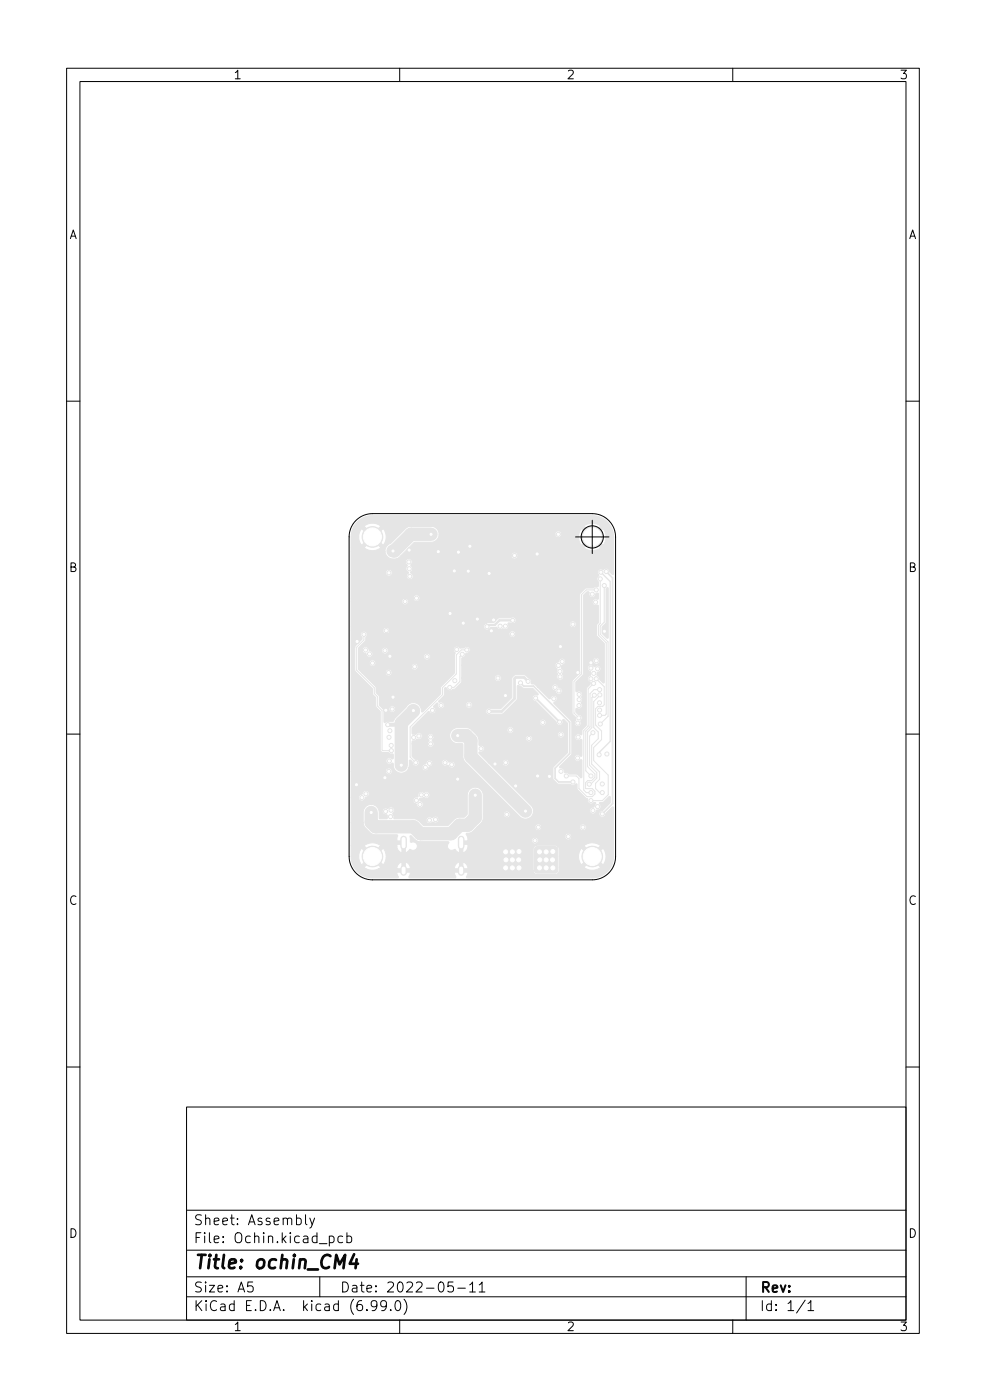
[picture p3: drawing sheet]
<svg xmlns="http://www.w3.org/2000/svg" width="148mm" height="210mm" viewBox="0 0 148 210" stroke-linecap="round" stroke-linejoin="round" font-family="sans-serif">
<defs><g id="words">
<text font-size="2.8" x="29" y="190.6">Title: ochin_CM4</text>
<g font-size="2.1">
<text x="29" y="184">Sheet: Assembly</text>
<text x="29" y="186.7">File: Ochin.kicad_pcb</text>
<text x="29" y="196.9">KiCad E.D.A. kicad (6.99.0)</text>
<text x="29" y="194.1">Size: A5</text>
<text x="51" y="194.1">Date: 2022-05-11</text>
<text x="114" y="194.1">Rev:</text>
<text x="114" y="196.9">Id: 1/1</text>
</g>
<g font-size="1.8">
<text x="35" y="11.9">1</text>
<text x="85" y="11.9">2</text>
<text x="135" y="11.9">3</text>
<text x="10.3" y="35.9">A</text>
<text x="136.4" y="35.9">A</text>
<text x="10.3" y="85.9">B</text>
<text x="136.4" y="85.9">B</text>
<text x="10.3" y="135.9">C</text>
<text x="136.4" y="135.9">C</text>
<text x="10.3" y="185.9">D</text>
<text x="136.4" y="185.9">D</text>
<text x="35" y="199.9">1</text>
<text x="85" y="199.9">2</text>
<text x="135" y="199.9">3</text>
</g>
</g></defs>
<path d="M68.2 85.7l-2.3 2.4h-5.5l-.6 .5v15.3l-.8 .8M57.8 116.8l-.1 .1h-3.2l-1 1M60.6 126v1.1M60.6 130.4v.6M69.2 126v1.1M69.2 130.4v.6" fill="none" stroke="#e5e5e5" stroke-width="1"/>
<g fill="#e5e5e5" stroke="#e5e5e5" stroke-width=".15">
<path d="M80.3 127.3l.3-.2h2.7l.4 .2v3.4l-.1 .4h-3l-.3-.1-.1-.3z"/>
<path d="M75.2 127.3l.4-.2h2.7l.3 .2 .1 3.4-.2 .4h-2.9l-.4-.1v-.3z"/>
<path d="M53.5 78.5a3.2 3.2 0 0 1 2.4-1.1h33a3.2 3.2 0 0 1 3.2 3.2v5.6l-.2 .1-.4-.5a.57 .57 0 0 0-.4-.5 .57 .57 0 0 0-.6 .2 .51 .51 0 0 0-.7 .1 .51 .51 0 0 0 .1 .7v.1a.67 .67 0 0 0-.2 .8l.1 .2v.7h-.4l-.4 .2h-1.1l-.9 .9v11.8l-1.1 1.3v4.8l.5 .6v.5a.52 .52 0 0 0-.1 .7 .52 .52 0 0 0 .8 .1 .52 .52 0 0 0 .1-.7 .57 .57 0 0 0 .2-.7 .57 .57 0 0 0-.7-.3l-.3-.4 .1-.5a.58 .58 0 0 0 .8-.1 .58 .58 0 0 0 0-.8l.2-.4-.2-.5a.52 .52 0 0 0 0-.7 .52 .52 0 0 0-.7 0l-.2-.1 .1-1.4 1.1-1.2v-11.7l.5-.6h.3a.75 .75 0 0 0 .4 .8 .7 .7 0 0 0 .7-.6h.2l.1 .1v.8a.55 .55 0 0 0-.9 .5 .55 .55 0 0 0 .9 .4v2.6l-.2 .4v1.5l1.1 1.3v5.9l-.6-.5-.2-.4-.3-.3v-.4a.68 .68 0 0 0 .6-.7l-.3-.3a.15 .15 0 0 1-.2-.2 .15 .15 0 0 1 .1-.1 .51 .51 0 0 0 0-.9 .51 .51 0 0 0-.8 .2 .51 .51 0 0 0 .4 .7l.1 .3-.2 .1h-.1a.52 .52 0 0 0-.9 0 .52 .52 0 0 0 .3 .8v.3a.45 .45 0 0 1-.3 .5l-.1 .1a.71 .71 0 0 0 .4 .7v.3l-.6 .6v5.5l-.6 .7v.6l-.2 .2a.52 .52 0 0 0-.7-.1 .52 .52 0 0 0-.1 .8 .52 .52 0 0 0 .8-.1l.2 .2v2.3l-.2 .1a.52 .52 0 0 0-.7-.2 .52 .52 0 0 0-.2 .7 .52 .52 0 0 0 .8 0h.1l.2 .1-.1 2.6h-.2l-.5-.5h-1.1l-.5-.3a.25 .25 0 0 1-.3 0 .25 .25 0 0 1 0-.3l-.2-.2-.4-.2-.1-.1 1.8-1.9v-4.9l-2.7-2.9a.53 .53 0 0 0 .5-.8 .53 .53 0 0 0-.9 0l-.1 .2h-.2l-1.7-1.7h2.1a.72 .72 0 0 0 .6 .6 .52 .52 0 0 0 .6 .4 .52 .52 0 0 0 .4-.6 .52 .52 0 0 0-.6-.4v-.1a.51 .51 0 0 0-.5-.4 .51 .51 0 0 0-.5 .5h-2.1l-.5-.5h-.4l-.1-.6-.8-.7h-1.6l-.5 .5v2.9l-1.7 1.6h-1.4a.52 .52 0 0 0-.7 .2 .52 .52 0 0 0 .1 .6 .52 .52 0 0 0 .7 .1l1.7-.1 2.1-2 .1-2.2 .5 .1 .4 .3h1.4l.8 .8-.1 .2h-.6a.53 .53 0 0 0-.2 .6 .53 .53 0 0 0 .6 .4l3 3.1a.52 .52 0 0 0 .7 .4 .52 .52 0 0 0 .3-.7l.2-.1 .5 .5v4.4l-2.2 2.2v1.8l.8 .8h1.8l.5 .1 .4-.2 .2 .9 1.2 1.3 .3 .1a.56 .56 0 0 0 .3 .7 .56 .56 0 0 0 .7-.2h.2v.2l-.2 .5a.51 .51 0 0 0-.7 .3 .51 .51 0 0 0 .4 .7 .51 .51 0 0 0 .6-.4v-.1a.55 .55 0 0 0 .7-.3 .55 .55 0 0 0-.2-.7v-.1l.6-.1 .8-.9 .2 .1v.9l-1.2 1.1a.52 .52 0 0 0-.5 .6 .52 .52 0 0 0 .6 .5 .52 .52 0 0 0 .5-.6l.9-1h.2v7.5a3.2 3.2 0 0 1-3.2 3.1h-18.8l-.1-.1 .2-.7h-2l.2 .7-.1 .1h-6.8l-.1-.1 .2-.7h-2l.2 .7-.1 .1h-3.8a3.2 3.2 0 0 1-2.4-1h26.5l.1 .1a.6 .6 0 0 0 .5 .4h2.8l.4-.1a.96 .96 0 0 0 .1-.9h3.8a2 2 0 0 0 2.5-.1l-1.3-1.2-1.2 1.3h-3.8v-1.7h2.9l.1 .6 .4 .7 1.2-1.3h.8l1.2 1.3a2 2 0 0 0 0-2.5l-1.2 1.2h-.8l-1.2-1.2-.4 .7-.1 .5h-2.9v-1.2l-.3-.4h4.1l1.2 1.3 1.3-1.3a1.99 1.99 0 0 0-2.5 0l-7.2-.1-.4 .3-.1 .3v3.3h-26.5l-.3-.5h1.5a2.03 2.03 0 0 0 2.2 .2h13.3a.94 .94 0 0 0-.7-1v1h-.5v-1a.99 .99 0 0 0-.8 1l-6.6-.1a.96 .96 0 0 0-.8-.9v1h-.5v-1a.99 .99 0 0 0-.7 1h-2.7l.3-.3-1.3-1.2-1.2 1.3h-1.5l-.3-.7-.2-1h1.1l.1 .6 .4 .7 1.2-1.3h.8l1.2 1.3a2 2 0 0 0 0-2.5l-1.2 1.2h-.8l-1.2-1.2-.4 .7-.1 .5h-1.1v-1.6h2l1.2 1.3 1.1-1.2h2.6a.96 .96 0 0 0 .7 1v-1.3h-.7v.3h-2.6l.2-.1a2.03 2.03 0 0 0-2.5 0h-2v-3.5h1.8l.3 .8 .9 .9 .4 .1 3.5 .1v.9l1.2 .1v1.7l.3-.2 .4-.3 .7 .1a.63 .63 0 0 0 .4-.8 .63 .63 0 0 0-.7-.4l-.3-.1-.1-.8 .1-.1 .8 .7 .5 .2h4.4l.1 .2-.2 .4a.63 .63 0 0 0 .8 .7l.3-.1 .5 .4 .7 .1a.94 .94 0 0 0 .7-.9v-.4h-.7v1.3h-.5v-1.7l.1-.1 10.7-.1a.54 .54 0 0 0 .7 .5 .52 .52 0 0 0 .1-.9 .52 .52 0 0 0-.8 .4h-9.6v-.6h14.6a.51 .51 0 0 0 .7 .5 .51 .51 0 0 0 .1-.8 .51 .51 0 0 0-.8 .2v.1h-14.6l-.2-.3a.22 .22 0 0 1 .1-.2 .22 .22 0 0 1 .2 0l.6-.1 .7-.8h8.7a.51 .51 0 0 0 .5 .5 .51 .51 0 0 0 .5-.5h5.7a.51 .51 0 0 0 .7 .5 .51 .51 0 0 0 .1-.8 .51 .51 0 0 0-.8 .2v.1h-5.7v-.1a.51 .51 0 0 0-.5-.4 .51 .51 0 0 0-.5 .5h-8.7l.8-.9 .1-1h3.1a.51 .51 0 0 0 .7 .5 .51 .51 0 0 0 .1-.9 .51 .51 0 0 0-.8 .3v.1h-3.1v-2.9a1.2 1.2 0 0 0-1.1-1.2 1.2 1.2 0 0 0-1.3 1.2v2.9l-.4 .4-1.2 .1-1.3 1.2h-3.5l-.9-.8h1.2a.53 .53 0 0 0 .3 .5 .53 .53 0 0 0 .6-.3l.3 .1a.52 .52 0 0 0 .6-.2 .52 .52 0 0 0-.2-.7 .52 .52 0 0 0-.7 .2h-.1a.51 .51 0 0 0-.6-.1 .51 .51 0 0 0-.2 .5h-1.2l-.7-.2h-2.9l-.1-.1v-.5a.38 .38 0 0 1 .1-.6v-.1a.53 .53 0 0 0-.4-.5 .53 .53 0 0 0-.6 .2h-.1a.52 .52 0 0 0-.7 .4 .52 .52 0 0 0 .7 .6v.5v.1l-1.1-.1-.1-1.1a1.2 1.2 0 0 0-1.2-1 1.2 1.2 0 0 0-1.2 1.1v1.6h-1.8v-3.7h1.1a.51 .51 0 0 0 .8 .4h7.4l.1 .3 .2 .2a.33 .33 0 0 1 .3 .4 .51 .51 0 0 0 .9 0 .51 .51 0 0 0-.4-.8l-.1-.4h.3a.32 .32 0 0 1 .5 0 .52 .52 0 0 0 .7-.6 .52 .52 0 0 0-.8-.3h-.1a.51 .51 0 0 0-.6-.1 .51 .51 0 0 0-.3 .6v.2l-.5 .1-.2 .4h-7.4l.2-.4a.76 .76 0 0 0 .6-.7 .53 .53 0 0 0-.6-.4 .53 .53 0 0 0-.4 .6h-.1a.51 .51 0 0 0-.5 .5h-1.1v-4h5.2a.51 .51 0 0 0 .7 .5 .51 .51 0 0 0 .1-.8 .51 .51 0 0 0-.8 .2v.1h-5.2v-18.6h.6v3.5l2.6 2.7v.9l.5 .5v1.4l.7 .7v5.8l.3 .3h.9l.2 .2 .5 .1v.6l-.1 .1a.52 .52 0 0 0-.8-.1 .52 .52 0 0 0 0 .8 .52 .52 0 0 0 .8-.1h.1a1.23 1.23 0 0 0 .9 1.5 1.23 1.23 0 0 0 1.5-.9l1.9 .1a.52 .52 0 0 0 .6 .5 .52 .52 0 0 0 .5-.6l.1-.1a.5 .5 0 0 0 .5-.6h1.3a.51 .51 0 0 0 .3 .5 .51 .51 0 0 0 .5-.1l.2 .1a.51 .51 0 0 0 .7 .3 .51 .51 0 0 0 .2-.8 .51 .51 0 0 0-.8 0 .61 .61 0 0 0-.9-.3l-.2 .3h-1.3a.51 .51 0 0 0-.6-.4 .51 .51 0 0 0-.4 .5l-.5 .3-.2 .3h-1.9l.1-1h.1l.3 .3a.52 .52 0 0 0 .5 .5 .52 .52 0 0 0 .5-.6 .52 .52 0 0 0-.6-.4l-.5-.4v-1.9h2.3a.51 .51 0 0 0 .8 .4 .51 .51 0 0 0 0-.8l.2-.5v-.2h2.4v.2a1.19 1.19 0 0 0 1.1 .9l.9 .1v2l.3 .6 8.6 8.5a1.2 1.2 0 0 0 1.5-.4 1.2 1.2 0 0 0-.1-1.5l-6.5-6.5h2.1a.51 .51 0 0 0 .7 .5 .51 .51 0 0 0 .1-.8 .51 .51 0 0 0-.8 .2v.1h-2.1l-1.4-1.3a.15 .15 0 0 1 0-.2 .15 .15 0 0 1 .2-.1 .52 .52 0 0 0 .6-.5 .52 .52 0 0 0-.7-.4l-.1-.1v-1h7a.51 .51 0 0 0 .7 .5 .51 .51 0 0 0 .1-.9 .51 .51 0 0 0-.8 .3v.1h-7l-.4-.6h12.2a.51 .51 0 0 0 .7 .5 .51 .51 0 0 0 .1-.8 .51 .51 0 0 0-.8 .2v.1h-12.2l-.7-.7h5.3a.51 .51 0 0 0 .7 .5 .51 .51 0 0 0 .1-.8 .51 .51 0 0 0-.8 .2v.1h-5.3l-.6-.3h-1.5a1.21 1.21 0 0 0-1.2 1.3l-2.4-.1a.52 .52 0 0 0-.8-.2 .52 .52 0 0 0 .1 .9l-.3 .5h-2.3l.1-.4 .4-.1 .3-.2h.2a.51 .51 0 0 0 .6-.7 .51 .51 0 0 0-.9 0l-.6-.1-.1-.8 .8-.9h18.4a.51 .51 0 0 0 .7 .5 .51 .51 0 0 0 .1-.9 .51 .51 0 0 0-.8 .3v.1h-18.4l1.8-1.6a.52 .52 0 0 0 .8 .2 .52 .52 0 0 0-.1-.9v-.1l.4-.5 .3 .1a.51 .51 0 0 0 .3 .7 .51 .51 0 0 0 .6-.5h3.2a.51 .51 0 0 0 .7 .4 .51 .51 0 0 0 .1-.8 .51 .51 0 0 0-.8 .2v.2h-3.2l-.2-.3-.4-.2a.16 .16 0 0 1-.2 .1 .16 .16 0 0 1 0-.2l.8-.8v-1l.2-.2a.6 .6 0 0 0 .5 .4 .6 .6 0 0 0 .6-.2l.3-.1 1-.9v-.7h4.9a.51 .51 0 0 0 .8 .5 .51 .51 0 0 0 .1-.8 .51 .51 0 0 0-.8 .2l-.1 .1h-4.9v-1.9h14l.1 .3 .2 .2-.1 .4 .2 .4a.53 .53 0 0 0 0 .8 .53 .53 0 0 0 .7 0 .53 .53 0 0 0 0-.8l.2-.4-.1-.2a.43 .43 0 0 1-.3-.3 .43 .43 0 0 1 .2-.4h.1a.52 .52 0 0 0 .4-.6 .52 .52 0 0 0-.6-.5 .52 .52 0 0 0-.4 .6l-.4 .1-.2 .4h-14v-1l.2-.1a.71 .71 0 0 0 .5-.7 .53 .53 0 0 0 .5-.7 .53 .53 0 0 0-.9-.1l-.5 .1-.1-.1a.52 .52 0 0 0-.8-.1 .52 .52 0 0 0 .1 .8l-.1 .3v2.8l-2 2-.1 1.2-2.6 2.6h-.2a1.23 1.23 0 0 0-.9-1.3 1.23 1.23 0 0 0-1.4 .6l-1.6 1.6-.3 .5h-1l-.4 .2-.1-.1v-1.7l-.1-.2h.9a.51 .51 0 0 0 .7 .5 .51 .51 0 0 0 .1-.9 .51 .51 0 0 0-.8 .2v.2h-.9l-.5-.5v-1.4l-.5-.6-.1-.9-2.1-2.1h3.5a.51 .51 0 0 0 .7 .5 .51 .51 0 0 0 .2-.9 .51 .51 0 0 0-.9 .3v.1h-3.5l-.5-.5v-.4h7.9a.51 .51 0 0 0 .8 .5 .51 .51 0 0 0 .1-.9 .51 .51 0 0 0-.8 .3l-.1 .1h-7.9v-.5h1.6a.51 .51 0 0 0 .7 .5 .51 .51 0 0 0 .1-.9 .51 .51 0 0 0-.8 .3v.1h-1.6v-2h.6a.85 .85 0 0 0 .6 .6 .51 .51 0 0 0 .8 .4h7.8a.51 .51 0 0 0 .7 .5 .51 .51 0 0 0 .1-.9 .51 .51 0 0 0-.8 .3v.1h-7.8a.51 .51 0 0 0 .2-.5 .51 .51 0 0 0-.5-.4h1.8a.51 .51 0 0 0 .7 .5 .51 .51 0 0 0 .1-.9 .51 .51 0 0 0-.8 .3v.1h-1.9a.54 .54 0 0 0-.5-.6 .54 .54 0 0 0-.5 .5h-.6v-.3l1.1-1v-.5l.2-.6h21.3a.51 .51 0 0 0 .7 .5 .51 .51 0 0 0 .1-.8 .51 .51 0 0 0-.8 .2v.1h-21.3a.51 .51 0 0 0-.7-.4 .51 .51 0 0 0-.1 .9v.3l-1 1.2h-.6v-2.5h4.8a.51 .51 0 0 0 .7 .5 .51 .51 0 0 0 .1-.9 .51 .51 0 0 0-.8 .3v.1h-4.8v-.6h19.9a.52 .52 0 0 0 .5 .5 .52 .52 0 0 0 .5-.3h1a.66 .66 0 0 0 .9 .1 .51 .51 0 0 0 .7 0 .51 .51 0 0 0 .1-.7l9.2 .1a.51 .51 0 0 0 .7 .4 .51 .51 0 0 0 .1-.8 .51 .51 0 0 0-.8 .2v.1h-9.2a.44 .44 0 0 1 .6 0 .52 .52 0 0 0 .5-.7 .52 .52 0 0 0-.8-.2h-1.8l-.7 .7h-.9l-.3 .2-.2 .1-.1 .3h-19.9v-3.8h7.6a.51 .51 0 0 0 .7 .5 .51 .51 0 0 0 .1-.8 .51 .51 0 0 0-.8 .2v.1h-7.6v-.5h9.3a.51 .51 0 0 0 .7 .5 .51 .51 0 0 0 .2-.9 .51 .51 0 0 0-.9 .3v.1h-9.3v-3.8h5.2a.51 .51 0 0 0 .7 .5 .51 .51 0 0 0 .1-.9 .51 .51 0 0 0-.8 .3v.1h-5.2v-1.6h8.2l.1 .4a.31 .31 0 0 1-.1 .5 .61 .61 0 0 0 .4 .7 .57 .57 0 0 0-.3 .6 .57 .57 0 0 0 .4 .5 .55 .55 0 0 0 .6-.5 .55 .55 0 0 0-.4-.6 .66 .66 0 0 0 .1-1.1 .52 .52 0 0 0 0-.9 .52 .52 0 0 0-.8 .4h-8.2v-1.6h5.1a1.35 1.35 0 0 0 1.7 1.1l.7-.5h16.5a.51 .51 0 0 0 .7 .5 .51 .51 0 0 0 .2-.8 .51 .51 0 0 0-.9 .2v.1h-16.5l1.2-1.1h26.3a2 2 0 0 0 2.5-.1l-1.3-1.2-1.2 1.3h-26.3l.8-.9h2.7a1.19 1.19 0 0 0 1-1.2h17.4a.51 .51 0 0 0 .3 .5 .51 .51 0 0 0 .5-.1h2.7l.1 .6 .4 .7 1.2-1.3h.8l1.2 1.3a2 2 0 0 0 0-2.5l-1.2 1.2h-.8l-1.2-1.2-.4 .7-.1 .5h-2.7a.51 .51 0 0 0-.1-.8 .51 .51 0 0 0-.7 .4h-17.4v-.1a1.2 1.2 0 0 0-1.1-1.1h-3.1l-.5 .1-.3 .2-2.3 2.3a1.2 1.2 0 0 0-.8 1.2h-5.1v-.5h2a2 2 0 0 0 2.5-.1l-1.3-1.2-1.2 1.3h-2v-1.7h1.1l.1 .6 .4 .7 1.2-1.3h.8l1.2 1.3a2 2 0 0 0 0-2.5l-1.2 1.2h-.8l-1.2-1.2-.4 .7-.1 .5h-1.1l.2-.9 .3-.7h1.5l1.2 1.3 1.3-1.3h30.5l1.2 1.3 1.3-1.3a2.03 2.03 0 0 0-2.5 0h-30.5a2.03 2.03 0 0 0-2.5 0h-1.5z"/>
<path d="M91.1 88.3l.1-.1 .1 .2v7.3l-.1 .2-.8-.8v-1l.6-.6v-5.1z"/>
<circle cx="55.9" cy="80.6" r="1.55"/>
<circle cx="55.9" cy="128.6" r="1.55"/>
<circle cx="88.9" cy="128.6" r="1.55"/>
<circle cx="81" cy="129.1" r=".5"/>
<circle cx="82" cy="127.9" r=".5"/>
<circle cx="81" cy="130.3" r=".5"/>
<circle cx="82" cy="130.3" r=".5"/>
<circle cx="83" cy="130.3" r=".5"/>
<circle cx="83" cy="127.9" r=".5"/>
<circle cx="81" cy="127.9" r=".5"/>
<circle cx="82.9" cy="129.1" r=".5"/>
<circle cx="76.9" cy="127.9" r=".5"/>
<circle cx="76" cy="129.1" r=".5"/>
<circle cx="77.9" cy="129.1" r=".5"/>
<circle cx="75.9" cy="130.3" r=".5"/>
<circle cx="77.9" cy="127.9" r=".5"/>
<circle cx="76.9" cy="130.3" r=".5"/>
<circle cx="77.9" cy="130.3" r=".5"/>
<circle cx="75.9" cy="127.9" r=".5"/>
<circle cx="88.9" cy="80.6" r="1.55"/>
<circle cx="67.6" cy="92.1" r=".3"/>
<circle cx="82.5" cy="116.6" r=".3"/>
<circle cx="53.6" cy="96.3" r=".3"/>
<circle cx="88.7" cy="99.5" r=".3"/>
<circle cx="90.7" cy="94.8" r=".3"/>
<circle cx="86.7" cy="101" r=".3"/>
<circle cx="74.3" cy="114.7" r=".3"/>
<circle cx="53.5" cy="117.9" r=".3"/>
<circle cx="70.5" cy="82" r=".3"/>
<circle cx="74.1" cy="93.1" r=".3"/>
<circle cx="69.5" cy="93.6" r=".3"/>
<circle cx="70.3" cy="85.8" r=".3"/>
<circle cx="71.7" cy="93" r=".3"/>
<circle cx="61.4" cy="82.6" r=".3"/>
<circle cx="68.2" cy="85.7" r=".3"/>
<circle cx="84.1" cy="97.1" r=".3"/>
<circle cx="77.4" cy="118" r=".3"/>
<circle cx="73.4" cy="86.1" r=".3"/>
<circle cx="75.9" cy="104.5" r=".3"/>
<circle cx="80.7" cy="116.5" r=".3"/>
<circle cx="57.9" cy="106.7" r=".3"/>
<circle cx="68.7" cy="117" r=".3"/>
<circle cx="73.8" cy="94.7" r=".3"/>
<circle cx="65.8" cy="82.8" r=".3"/>
<circle cx="80.6" cy="83.2" r=".3"/>
<circle cx="58.5" cy="98.6" r=".3"/>
<circle cx="68.8" cy="82.9" r=".3"/>
<circle cx="57.8" cy="116.8" r=".3"/>
<circle cx="59" cy="104.7" r=".3"/>
<circle cx="75.9" cy="114.5" r=".3"/>
<circle cx="76.6" cy="109.6" r=".3"/>
<circle cx="59" cy="82.7" r=".3"/>
<circle cx="83.8" cy="80.2" r=".3"/>
<circle cx="58.4" cy="86" r=".3"/>
<circle cx="77.2" cy="83.4" r=".3"/>
<circle cx="64.7" cy="80.2" r=".3"/>
<circle cx="60.8" cy="90.3" r=".3"/>
<circle cx="58.7" cy="121.7" r=".3"/>
<circle cx="85" cy="116.5" r=".3"/>
<circle cx="89.2" cy="104.4" r=".3"/>
<circle cx="83.9" cy="103.8" r=".3"/>
<circle cx="83.3" cy="103.2" r=".3"/>
<circle cx="84.1" cy="101.6" r=".3"/>
<circle cx="84" cy="100.8" r=".3"/>
<circle cx="83.8" cy="99.9" r=".3"/>
<circle cx="84.4" cy="99.3" r=".3"/>
<circle cx="62.5" cy="120.2" r=".3"/>
<circle cx="54.9" cy="119.2" r=".3"/>
<circle cx="55.5" cy="98.2" r=".3"/>
<circle cx="54.9" cy="97.6" r=".3"/>
<circle cx="63" cy="120.8" r=".3"/>
<circle cx="54.3" cy="119.8" r=".3"/>
<circle cx="54.6" cy="95.3" r=".3"/>
<circle cx="58.6" cy="122.6" r=".3"/>
<circle cx="58.8" cy="112.7" r=".3"/>
<circle cx="58.4" cy="115.8" r=".3"/>
<circle cx="86" cy="117.4" r=".3"/>
<circle cx="78.1" cy="102.6" r=".3"/>
<circle cx="89.7" cy="121.1" r=".3"/>
<circle cx="76.1" cy="122.3" r=".3"/>
<circle cx="67.8" cy="114.8" r=".3"/>
<circle cx="90.7" cy="87.9" r=".3"/>
<circle cx="90.1" cy="108.7" r=".3"/>
<circle cx="88.4" cy="117.8" r=".3"/>
<circle cx="89" cy="110" r=".3"/>
<circle cx="66.8" cy="114.5" r=".3"/>
<circle cx="90" cy="107.4" r=".3"/>
<circle cx="90.1" cy="86.9" r=".3"/>
<circle cx="86.9" cy="106" r=".3"/>
<circle cx="58.9" cy="106.5" r=".3"/>
<circle cx="64.6" cy="110.7" r=".3"/>
<circle cx="64.9" cy="106.7" r=".3"/>
<circle cx="64.6" cy="111.7" r=".3"/>
<circle cx="86.9" cy="105.1" r=".3"/>
<circle cx="62.4" cy="114.5" r=".3"/>
<circle cx="90" cy="105.6" r=".3"/>
<circle cx="70.1" cy="97.6" r=".3"/>
<circle cx="58.3" cy="101" r=".3"/>
<circle cx="62.9" cy="110.5" r=".3"/>
<circle cx="57.8" cy="97.7" r=".3"/>
<circle cx="86.9" cy="104.3" r=".3"/>
<circle cx="90" cy="103.6" r=".3"/>
<circle cx="88.7" cy="116.5" r=".3"/>
<circle cx="78.9" cy="121.8" r=".3"/>
<circle cx="80.3" cy="126.2" r=".3"/>
<circle cx="85.3" cy="125.6" r=".3"/>
<circle cx="68.7" cy="110.5" r=".3"/>
<circle cx="88.7" cy="100.3" r=".3"/>
<circle cx="66.2" cy="105.9" r=".3"/>
<circle cx="84" cy="108.4" r=".3"/>
<circle cx="76.9" cy="95.2" r=".3"/>
<circle cx="77" cy="93.2" r=".3"/>
<circle cx="84.2" cy="110.3" r=".3"/>
<circle cx="68.3" cy="102.2" r=".3"/>
<circle cx="80.4" cy="104.8" r=".3"/>
<circle cx="73.1" cy="94.1" r=".3"/>
<circle cx="86.8" cy="110.7" r=".3"/>
<circle cx="62.5" cy="89.8" r=".3"/>
<circle cx="86" cy="93.8" r=".3"/>
<circle cx="68.6" cy="97.5" r=".3"/>
<circle cx="64" cy="119.4" r=".3"/>
<circle cx="65.4" cy="123.1" r=".3"/>
<circle cx="63.2" cy="119.4" r=".3"/>
<circle cx="64.5" cy="123.2" r=".3"/>
<circle cx="75.1" cy="94" r=".3"/>
<circle cx="63.9" cy="115.3" r=".3"/>
<circle cx="75.9" cy="94" r=".3"/>
<circle cx="64.5" cy="114.6" r=".3"/>
<circle cx="62.3" cy="100.1" r=".3"/>
<circle cx="74.8" cy="101.8" r=".3"/>
<circle cx="58" cy="94.7" r=".3"/>
<circle cx="70.4" cy="105.9" r=".3"/>
<circle cx="67.5" cy="103.2" r=".3"/>
<circle cx="69.4" cy="98.3" r=".3"/>
<circle cx="62.1" cy="110.8" r=".3"/>
<circle cx="88.9" cy="89.2" r=".3"/>
<circle cx="55.9" cy="99.6" r=".3"/>
<circle cx="89.1" cy="102.6" r=".3"/>
<circle cx="88.7" cy="119" r=".3"/>
<circle cx="88.7" cy="120.2" r=".3"/>
<circle cx="89.5" cy="101.9" r=".3"/>
<circle cx="64.1" cy="98.6" r=".3"/>
<circle cx="79.4" cy="110.9" r=".3"/>
<circle cx="71.3" cy="119.4" r=".3"/>
<circle cx="58.2" cy="108.8" r=".3"/>
<circle cx="62.1" cy="106.7" r=".3"/>
<circle cx="91.1" cy="113.2" r=".3"/>
<circle cx="89" cy="121.7" r=".3"/>
<circle cx="55.7" cy="122" r=".3"/>
<circle cx="72.2" cy="112.4" r=".3"/>
<circle cx="89.4" cy="90.4" r=".3"/>
<circle cx="60.2" cy="114.9" r=".3"/>
<circle cx="81.5" cy="108.5" r=".3"/>
<circle cx="86.7" cy="108.6" r=".3"/>
<circle cx="90" cy="106.6" r=".3"/>
<circle cx="58.4" cy="114.3" r=".3"/>
<circle cx="89.1" cy="101.1" r=".3"/>
<circle cx="58.5" cy="109.7" r=".3"/>
<circle cx="88.7" cy="101.9" r=".3"/>
<circle cx="58.4" cy="110.7" r=".3"/>
<circle cx="58.7" cy="112" r=".3"/>
<circle cx="89.7" cy="100.4" r=".3"/>
<circle cx="89.9" cy="113.4" r=".3"/>
<circle cx="61.4" cy="85.4" r=".3"/>
<circle cx="90.2" cy="85.9" r=".3"/>
<circle cx="89.5" cy="99.2" r=".3"/>
<circle cx="83.1" cy="104.9" r=".3"/>
<circle cx="87.5" cy="124.2" r=".3"/>
<circle cx="80.8" cy="124.2" r=".3"/>
<circle cx="79.3" cy="102.3" r=".3"/>
<circle cx="73.4" cy="106.8" r=".3"/>
<circle cx="90.4" cy="117.7" r=".3"/>
<circle cx="86.9" cy="107.8" r=".3"/>
<circle cx="61.5" cy="86.6" r=".3"/>
<circle cx="89.5" cy="88.6" r=".3"/>
<circle cx="90.4" cy="119" r=".3"/>
<circle cx="90" cy="104.4" r=".3"/>
<circle cx="84.2" cy="115.8" r=".3"/>
<circle cx="57.9" cy="121.9" r=".3"/>
<circle cx="61.4" cy="84.4" r=".3"/>
<circle cx="90.4" cy="122.2" r=".3"/>
<circle cx="86.7" cy="113.8" r=".3"/>
<circle cx="91" cy="85.8" r=".3"/>
</g>
<path d="M65.9 88.1v2.4l1.7 1.6M84.1 97.1l2.6 2.6v1.3M80.4 104.8l3.6 3.6" fill="none" stroke="#e5e5e5" stroke-width=".3"/>
<path d="M64.7 80.2h-3l-2.5 2.5h-.2M62.1 106.7l-1.9 1.9v6.3M68.7 110.5h1.3l.7 .7v2.4l8.2 8.2M71.3 119.4v3.4l-1.1 1.1h-1.2l-1.3 1.3h-4.6l-1-1h-5.7l-.7-.7v-1.5" fill="none" stroke="#e5e5e5" stroke-width="2"/>
<path d="M54.6 95.3v.8l-1.1 1.1v3.4l2.7 2.7v.9l.5 .5v1.4l.7 .6v5.9l.1 .1h1.3M69.4 98.3l-.4 .3v3.7l-.9 .9h-.6M70.1 97.6h-.8l-.8 .8v2.8l-2.1 2.1v1l-4.8 4.9v4.5l.8 .8M89.5 88.6h-1.5l-.7 .7v11.9l-1.1 1.1v4.8l.7 .7M90.1 86.9v6.7l-.3 .3v1.5l1.2 1.1v10.7l-.2 .2h-.8M90.7 87.9v5.5l-.6 .6v1.2l1.2 1.2v11.2l-1.2 1.1M89 110l-.5 .5v4.4l1.1 1.1v.9l-.9 .9h-.3M89.1 102.6l-.8 .9v5.6l-.7 .6v9l.4 .3h.7M89.2 104.4l-.3 .4v4.5l-.7 .6v5.2l1.1 1.1v.5l-.5 .5h-.6l-.3 .3v.9h1l.4 .4v.4l-.4 .4h-.8l-1.2-1.2v-1.5l-.4-.4h-1.5M89.5 101.9l1.2 1.2v2.7l-.2 .3h-.7l-.4 .3v2.5l.9 .9v1.3l-1.2 1.2v1.9l2.2 2.2v3l-.9 .8h-1.7M90 103.6h-.8l-.6 .6v5l-.7 .6v6l.8 .7M90 104.4l-.9 1v3.9l.7 .6v1l-1 1v2.8l1.2 1.2v1.1l-.6 .6v.8l.6 .6h.4" fill="none" stroke="#e5e5e5" stroke-width=".15"/>
<path d="M91 85.8l1 1v33.9l-1.6 1.5M78.1 102.6l.5 .4h1.5l5.4 5.5v4.7l-2.2 2.2v1.5l.6 .5h2.1" fill="none" stroke="#e5e5e5" stroke-width=".25"/>
<path d="M77 93.2h-2l-.7 .7h-1l-.2 .2" fill="none" stroke="#e5e5e5" stroke-width=".35"/>
<path d="M60.2 108.6l-.2 .2h-1.8" fill="none" stroke="#e5e5e5" stroke-width=".6"/>
<path d="M90.2 85.9l1.4 1.4v24l-1.6 1.6-.1 .5" fill="none" stroke="#e5e5e5" stroke-width=".2"/>
<path d="M79.3 102.3l-.6-.6h-1.3l-.2 .2v3l-1.9 1.9h-1.9" fill="none" stroke="#e5e5e5" stroke-width=".4"/>
<g fill="#fff" stroke="#fff" stroke-width=".15">
<circle cx="67.6" cy="92.1" r=".15"/>
<circle cx="82.5" cy="116.6" r=".15"/>
<circle cx="53.6" cy="96.3" r=".15"/>
<circle cx="88.7" cy="99.5" r=".15"/>
<circle cx="90.7" cy="94.8" r=".15"/>
<circle cx="86.7" cy="101" r=".15"/>
<circle cx="74.3" cy="114.7" r=".15"/>
<circle cx="53.5" cy="117.9" r=".15"/>
<circle cx="70.5" cy="82" r=".15"/>
<circle cx="74.1" cy="93.1" r=".15"/>
<circle cx="69.5" cy="93.6" r=".15"/>
<circle cx="70.3" cy="85.8" r=".15"/>
<circle cx="71.7" cy="93" r=".15"/>
<circle cx="61.4" cy="82.6" r=".15"/>
<circle cx="68.2" cy="85.7" r=".15"/>
<circle cx="84.1" cy="97.1" r=".15"/>
<circle cx="77.4" cy="118" r=".15"/>
<circle cx="73.4" cy="86.1" r=".15"/>
<circle cx="75.9" cy="104.5" r=".15"/>
<circle cx="80.7" cy="116.5" r=".15"/>
<circle cx="57.9" cy="106.7" r=".15"/>
<circle cx="68.7" cy="117" r=".15"/>
<circle cx="73.8" cy="94.7" r=".15"/>
<circle cx="65.8" cy="82.8" r=".15"/>
<circle cx="80.6" cy="83.2" r=".15"/>
<circle cx="58.5" cy="98.6" r=".15"/>
<circle cx="68.8" cy="82.9" r=".15"/>
<circle cx="57.8" cy="116.8" r=".15"/>
<circle cx="59" cy="104.7" r=".15"/>
<circle cx="75.9" cy="114.5" r=".15"/>
<circle cx="76.6" cy="109.6" r=".15"/>
<circle cx="59" cy="82.7" r=".15"/>
<circle cx="83.8" cy="80.2" r=".15"/>
<circle cx="58.4" cy="86" r=".15"/>
<circle cx="77.2" cy="83.4" r=".15"/>
<circle cx="64.7" cy="80.2" r=".15"/>
<circle cx="60.8" cy="90.3" r=".15"/>
<circle cx="58.7" cy="121.7" r=".15"/>
<circle cx="85" cy="116.5" r=".15"/>
<circle cx="89.2" cy="104.4" r=".15"/>
<circle cx="83.9" cy="103.8" r=".15"/>
<circle cx="83.3" cy="103.2" r=".15"/>
<circle cx="84.1" cy="101.6" r=".15"/>
<circle cx="84" cy="100.8" r=".15"/>
<circle cx="83.8" cy="99.9" r=".15"/>
<circle cx="84.4" cy="99.3" r=".15"/>
<circle cx="62.5" cy="120.2" r=".15"/>
<circle cx="54.9" cy="119.2" r=".15"/>
<circle cx="55.5" cy="98.2" r=".15"/>
<circle cx="54.9" cy="97.6" r=".15"/>
<circle cx="63" cy="120.8" r=".15"/>
<circle cx="54.3" cy="119.8" r=".15"/>
<circle cx="54.6" cy="95.3" r=".15"/>
<circle cx="58.6" cy="122.6" r=".15"/>
<circle cx="58.8" cy="112.7" r=".15"/>
<circle cx="58.4" cy="115.8" r=".15"/>
<circle cx="86" cy="117.4" r=".15"/>
<circle cx="78.1" cy="102.6" r=".15"/>
<circle cx="89.7" cy="121.1" r=".15"/>
<circle cx="76.1" cy="122.3" r=".15"/>
<circle cx="67.8" cy="114.8" r=".15"/>
<circle cx="90.7" cy="87.9" r=".15"/>
<circle cx="90.1" cy="108.7" r=".15"/>
<circle cx="88.4" cy="117.8" r=".15"/>
<circle cx="89" cy="110" r=".15"/>
<circle cx="66.8" cy="114.5" r=".15"/>
<circle cx="90" cy="107.4" r=".15"/>
<circle cx="90.1" cy="86.9" r=".15"/>
<circle cx="86.9" cy="106" r=".15"/>
<circle cx="58.9" cy="106.5" r=".15"/>
<circle cx="64.6" cy="110.7" r=".15"/>
<circle cx="64.9" cy="106.7" r=".15"/>
<circle cx="64.6" cy="111.7" r=".15"/>
<circle cx="86.9" cy="105.1" r=".15"/>
<circle cx="62.4" cy="114.5" r=".15"/>
<circle cx="90" cy="105.6" r=".15"/>
<circle cx="70.1" cy="97.6" r=".15"/>
<circle cx="58.3" cy="101" r=".15"/>
<circle cx="62.9" cy="110.5" r=".15"/>
<circle cx="57.8" cy="97.7" r=".15"/>
<circle cx="86.9" cy="104.3" r=".15"/>
<circle cx="90" cy="103.6" r=".15"/>
<circle cx="88.7" cy="116.5" r=".15"/>
<circle cx="78.9" cy="121.8" r=".15"/>
<circle cx="80.3" cy="126.2" r=".15"/>
<circle cx="85.3" cy="125.6" r=".15"/>
<circle cx="68.7" cy="110.5" r=".15"/>
<circle cx="88.7" cy="100.3" r=".15"/>
<circle cx="66.2" cy="105.9" r=".15"/>
<circle cx="84" cy="108.4" r=".15"/>
<circle cx="76.9" cy="95.2" r=".15"/>
<circle cx="77" cy="93.2" r=".15"/>
<circle cx="84.2" cy="110.3" r=".15"/>
<circle cx="68.3" cy="102.2" r=".15"/>
<circle cx="80.4" cy="104.8" r=".15"/>
<circle cx="73.1" cy="94.1" r=".15"/>
<circle cx="86.8" cy="110.7" r=".15"/>
<circle cx="62.5" cy="89.8" r=".15"/>
<circle cx="86" cy="93.8" r=".15"/>
<circle cx="68.6" cy="97.5" r=".15"/>
<circle cx="64" cy="119.4" r=".15"/>
<circle cx="65.4" cy="123.1" r=".15"/>
<circle cx="63.2" cy="119.4" r=".15"/>
<circle cx="64.5" cy="123.2" r=".15"/>
<circle cx="75.1" cy="94" r=".15"/>
<circle cx="63.9" cy="115.3" r=".15"/>
<circle cx="75.9" cy="94" r=".15"/>
<circle cx="64.5" cy="114.6" r=".15"/>
<circle cx="62.3" cy="100.1" r=".15"/>
<circle cx="74.8" cy="101.8" r=".15"/>
<circle cx="58" cy="94.7" r=".15"/>
<circle cx="70.4" cy="105.9" r=".15"/>
<circle cx="67.5" cy="103.2" r=".15"/>
<circle cx="69.4" cy="98.3" r=".15"/>
<circle cx="62.1" cy="110.8" r=".15"/>
<circle cx="88.9" cy="89.2" r=".15"/>
<circle cx="55.9" cy="99.6" r=".15"/>
<circle cx="89.1" cy="102.6" r=".15"/>
<circle cx="88.7" cy="119" r=".15"/>
<circle cx="88.7" cy="120.2" r=".15"/>
<circle cx="89.5" cy="101.9" r=".15"/>
<circle cx="64.1" cy="98.6" r=".15"/>
<circle cx="79.4" cy="110.9" r=".15"/>
<circle cx="71.3" cy="119.4" r=".15"/>
<circle cx="58.2" cy="108.8" r=".15"/>
<circle cx="62.1" cy="106.7" r=".15"/>
<circle cx="91.1" cy="113.2" r=".15"/>
<circle cx="89" cy="121.7" r=".15"/>
<circle cx="55.7" cy="122" r=".15"/>
<circle cx="72.2" cy="112.4" r=".15"/>
<circle cx="89.4" cy="90.4" r=".15"/>
<circle cx="60.2" cy="114.9" r=".15"/>
<circle cx="81.5" cy="108.5" r=".15"/>
<circle cx="86.7" cy="108.6" r=".15"/>
<circle cx="90" cy="106.6" r=".15"/>
<circle cx="58.4" cy="114.3" r=".15"/>
<circle cx="89.1" cy="101.1" r=".15"/>
<circle cx="58.5" cy="109.7" r=".15"/>
<circle cx="88.7" cy="101.9" r=".15"/>
<circle cx="58.4" cy="110.7" r=".15"/>
<circle cx="58.7" cy="112" r=".15"/>
<circle cx="89.7" cy="100.4" r=".15"/>
<circle cx="89.9" cy="113.4" r=".15"/>
<circle cx="61.4" cy="85.4" r=".15"/>
<circle cx="90.2" cy="85.9" r=".15"/>
<circle cx="89.5" cy="99.2" r=".15"/>
<circle cx="83.1" cy="104.9" r=".15"/>
<circle cx="87.5" cy="124.2" r=".15"/>
<circle cx="80.8" cy="124.2" r=".15"/>
<circle cx="79.3" cy="102.3" r=".15"/>
<circle cx="73.4" cy="106.8" r=".15"/>
<circle cx="90.4" cy="117.7" r=".15"/>
<circle cx="86.9" cy="107.8" r=".15"/>
<circle cx="61.5" cy="86.6" r=".15"/>
<circle cx="89.5" cy="88.6" r=".15"/>
<circle cx="90.4" cy="119" r=".15"/>
<circle cx="90" cy="104.4" r=".15"/>
<circle cx="84.2" cy="115.8" r=".15"/>
<circle cx="57.9" cy="121.9" r=".15"/>
<circle cx="61.4" cy="84.4" r=".15"/>
<circle cx="90.4" cy="122.2" r=".15"/>
<circle cx="86.7" cy="113.8" r=".15"/>
<circle cx="91" cy="85.8" r=".15"/>
<circle cx="62" cy="127.1" r=".32"/>
<circle cx="67.8" cy="127.1" r=".32"/>
<circle cx="55.9" cy="80.6" r="1.35"/>
<circle cx="55.9" cy="128.6" r="1.35"/>
<circle cx="88.9" cy="128.6" r="1.35"/>
<circle cx="82" cy="129.1" r=".3"/>
<circle cx="81" cy="129.1" r=".3"/>
<circle cx="82" cy="127.9" r=".3"/>
<circle cx="81" cy="130.3" r=".3"/>
<circle cx="82" cy="130.3" r=".3"/>
<circle cx="83" cy="130.3" r=".3"/>
<circle cx="83" cy="127.9" r=".3"/>
<circle cx="81" cy="127.9" r=".3"/>
<circle cx="82.9" cy="129.1" r=".3"/>
<circle cx="76.9" cy="127.9" r=".3"/>
<circle cx="76" cy="129.1" r=".3"/>
<circle cx="76.9" cy="129.1" r=".3"/>
<circle cx="77.9" cy="129.1" r=".3"/>
<circle cx="75.9" cy="130.3" r=".3"/>
<circle cx="77.9" cy="127.9" r=".3"/>
<circle cx="76.9" cy="130.3" r=".3"/>
<circle cx="77.9" cy="130.3" r=".3"/>
<circle cx="75.9" cy="127.9" r=".3"/>
<circle cx="88.9" cy="80.6" r="1.35"/>
</g>
<path d="M60.6 126v1.1M60.6 130.4v.6M69.2 126v1.1M69.2 130.4v.6" fill="none" stroke="#fff" stroke-width=".6"/>
<g fill="none" stroke="#000" stroke-width=".15">
<path d="M10 10.2h128v190.1h-128zM12 12.2h124v186.1h-124zM60 10.2v2M110 10.2v2M10 60.2h2M53.4 78.2a3.5 3.5 0 0 1 2.5-1.1h33a3.5 3.5 0 0 1 3.5 3.5v48a3.5 3.5 0 0 1-3.5 3.5h-33a3.5 3.5 0 0 1-3.5-3.5v-48a3.5 3.5 0 0 1 1-2.4zM88.9 78.1v5M136 60.2h2M86.4 80.6h5M10 110.2h2M136 110.2h2M10 160.2h2"/>
<path d="M28 166.3h108v32h-108zM136 160.2h2M28 194.8h108M28 191.8h108M28 187.8h108M28 181.8h108M37.9 192.5h-.7v.7l.2-.1 .5 .1 .1 .2-.1 .5-.2 .1h-.3l-.2-.1M45.9 182.4v1.3l.2 .2M46.5 182.9l.4 1M47.2 182.9l-.5 1.4-.2 .1M48 191.8v3M49.4 185.7l.5-.1 .3 .3v.4l-.2 .3h-.6"/>
<path d="M51.4 185.7l-.4-.1-.3 .3v.4l.2 .3h.5M52.1 185.7l.4-.1 .3 .3v.4l-.1 .3h-.6M52.1 185.1v1.5M56.6 196l-.3 .3h-.3l-.3-.3v-.4l.2-.2 .4-.1 .2 .2a.99 .99 0 0 1-.3 1.3h-.3M58 196l-.3 .3-.4-.1-.1-.2v-.4l.1-.2 .4-.1 .2 .2a.99 .99 0 0 1-.3 1.3h-.3M58.7 196.7v.1M59.5 195.4l.3-.1a.94 .94 0 0 1 0 1.5h-.1a1 1 0 0 1-.2-1.4zM60 198.3v2M60.7 195.1a1.72 1.72 0 0 1 0 2.3M68 192.5h-.7l-.1 .7 .2-.1 .5 .1 .2 .2-.1 .5-.2 .1h-.4l-.2-.1M68.7 193.5h1.2M70.5 193l.4-.5v1.5"/>
<path d="M70.5 194h.9M71.9 193l.5-.5v1.5M71.9 194h.9M110 198.3v2M112 191.8v6.5M120.9 195.3l-1.3 1.9M121.3 195.8l.4-.5v1.5M121.3 196.8h.9"/>
<circle cx="88.9" cy="80.6" r="1.67"/>
</g>
<path d="M53.2 188.4l-.7 1.4h1.2M53.5 189.1l-.1 1.4" fill="none" stroke="#000" stroke-width=".4"/>
<use href="#words"/>
</svg>
